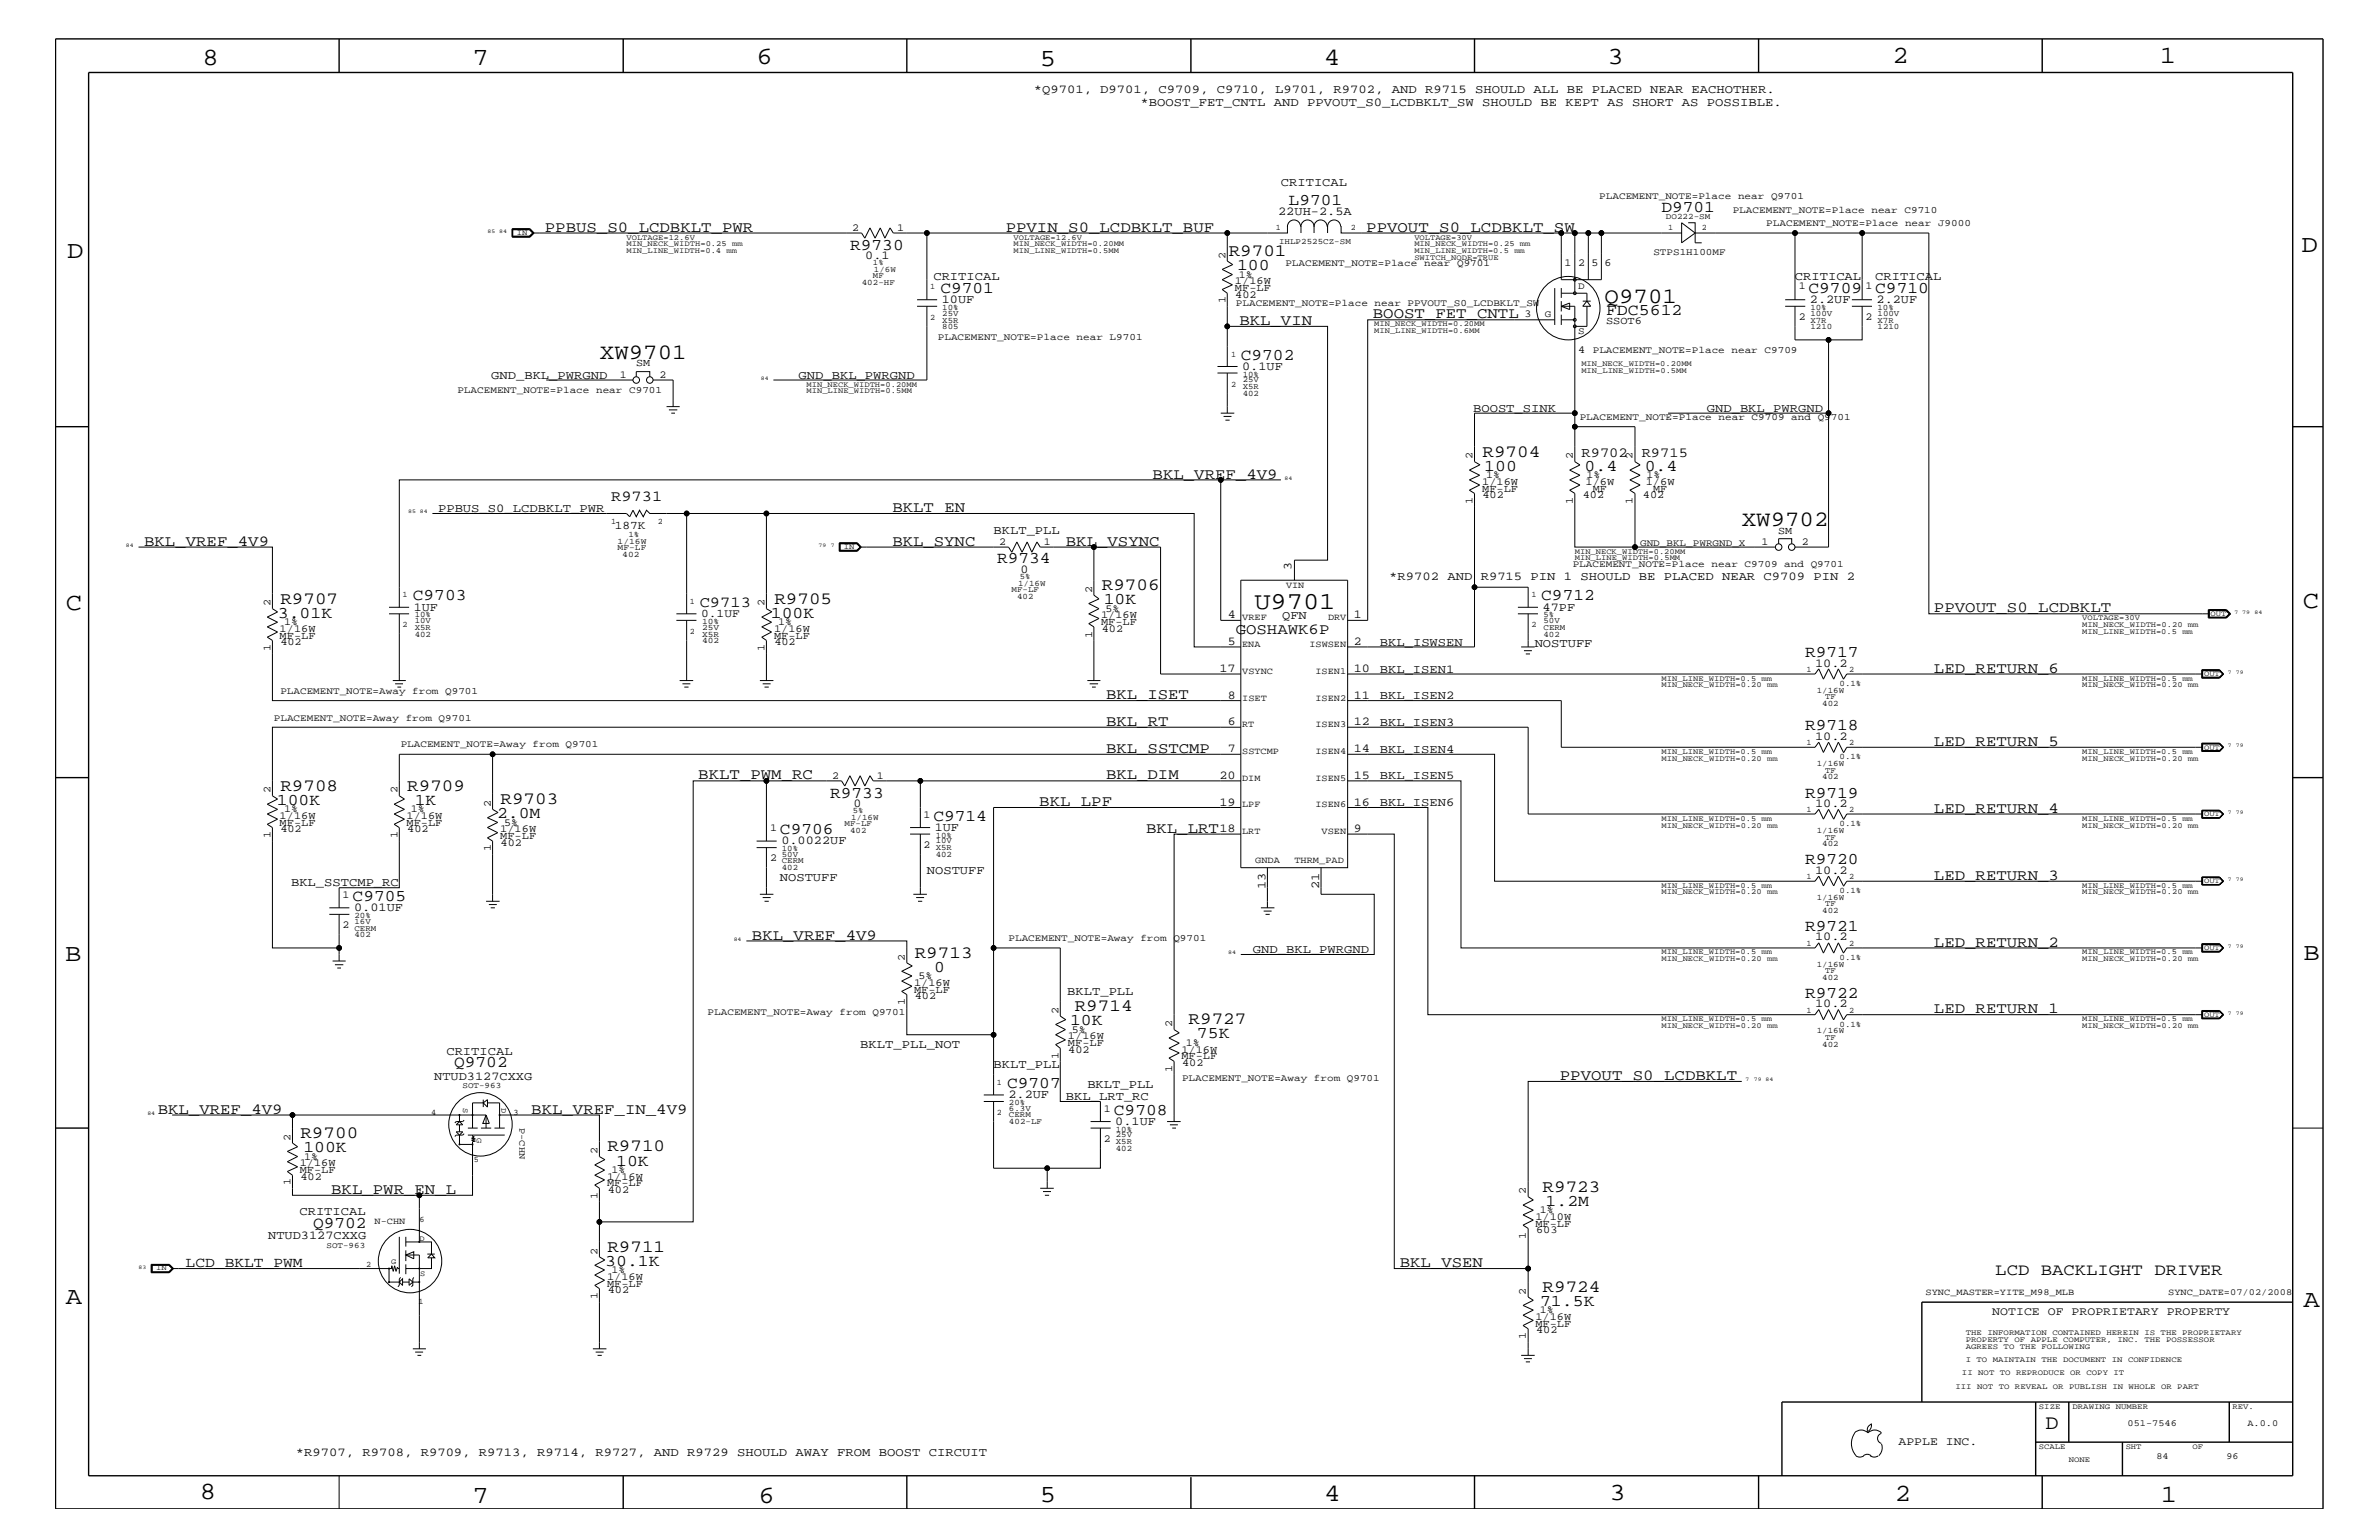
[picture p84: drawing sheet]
<svg xmlns="http://www.w3.org/2000/svg" width="432mm" height="279mm" viewBox="0 0 432 279" stroke-linecap="round" stroke-linejoin="round" font-family="sans-serif">
<defs><g id="words">
<g font-size="4.5">
<text x="36.7" y="11.7">8</text>
<text x="85.8" y="11.7">7</text>
<text x="137.3" y="11.5">6</text>
<text x="240.3" y="11.7">4</text>
<text x="291.8" y="11.5">3</text>
<text x="343.5" y="11.5">2</text>
<text x="392" y="11.5">1</text>
<text x="188.7" y="12.1">5</text>
<text x="12.2" y="46.8">D</text>
<text x="417.7" y="45.7">D</text>
<text x="11.9" y="110.6">C</text>
<text x="418" y="110.3">C</text>
<text x="11.9" y="174.3">B</text>
<text x="418.1" y="174.2">B</text>
<text x="11.9" y="236.7">A</text>
<text x="418.1" y="237.1">A</text>
<text x="36.2" y="271.9">8</text>
<text x="85.8" y="272.7">7</text>
<text x="137.7" y="272.7">6</text>
<text x="188.7" y="272.5">5</text>
<text x="240.4" y="272.3">4</text>
<text x="292.1" y="272.2">3</text>
<text x="343.9" y="272.3">2</text>
<text x="392.2" y="272.6">1</text>
</g>
<text font-size="4.4" x="227.7" y="110.5">U9701</text>
<g font-size="4">
<text x="291.3" y="54.9">Q9701</text>
<text x="108.9" y="65.1">XW9701</text>
<text x="316.1" y="95.4">XW9702</text>
</g>
<text font-size="3.7" x="371.3" y="259.3">D</text>
<g font-size="3.1">
<text x="223" y="46.5">R9701</text>
<text x="269.1" y="82.8">R9704</text>
<text x="200" y="107.1">R9706</text>
<text x="50.9" y="109.5">R9707</text>
<text x="140.5" y="109.5">R9705</text>
<text x="50.9" y="143.5">R9708</text>
<text x="73.9" y="143.5">R9709</text>
<text x="90.8" y="145.9">R9703</text>
<text x="166" y="173.8">R9713</text>
<text x="195.1" y="183.5">R9714</text>
<text x="215.7" y="185.9">R9727</text>
<text x="54.5" y="206.5">R9700</text>
<text x="110.2" y="208.9">R9710</text>
<text x="280" y="216.2">R9723</text>
<text x="110.2" y="227.1">R9711</text>
<text x="280" y="234.4">R9724</text>
</g>
<g font-size="3">
<text x="233.9" y="37.3">L9701</text>
<text x="301.5" y="38.5">D9701</text>
<text x="154.3" y="45.3">R9730</text>
<text x="170.7" y="53.2">C9701</text>
<text x="224.5" y="49.1">100</text>
<text x="328.3" y="53.2">C9709</text>
<text x="340.4" y="53.2">C9710</text>
<text x="291.5" y="57.1">FDC5612</text>
<text x="225.2" y="65.3">C9702</text>
<text x="269.4" y="85.4">100</text>
<text x="287.6" y="85.4">0.4</text>
<text x="298.5" y="85.4">0.4</text>
<text x="181" y="102.2">R9734</text>
<text x="50.4" y="112">3.01K</text>
<text x="74.9" y="108.9">C9703</text>
<text x="139.9" y="112">100K</text>
<text x="200.3" y="109.7">10K</text>
<text x="279.7" y="108.9">C9712</text>
<text x="327.6" y="119.2">R9717</text>
<text x="327.6" y="132.5">R9718</text>
<text x="50.2" y="146">100K</text>
<text x="75.3" y="146">1K</text>
<text x="90.2" y="148.4">2.0M</text>
<text x="150.7" y="144.7">R9733</text>
<text x="169.4" y="149">C9714</text>
<text x="327.6" y="144.7">R9719</text>
<text x="141.6" y="151.3">C9706</text>
<text x="327.6" y="156.8">R9720</text>
<text x="64" y="163.5">C9705</text>
<text x="327.6" y="168.9">R9721</text>
<text x="169.5" y="176.3">0</text>
<text x="327.6" y="181">R9722</text>
<text x="194.2" y="186">10K</text>
<text x="217.3" y="188.4">75K</text>
<text x="82.4" y="193.6">Q9702</text>
<text x="182.8" y="197.4">C9707</text>
<text x="202.2" y="202.3">C9708</text>
<text x="55.1" y="209.1">100K</text>
<text x="111.8" y="211.5">10K</text>
<text x="280.5" y="218.7">1.2M</text>
<text x="56.8" y="222.8">Q9702</text>
<text x="109.9" y="229.6">30.1K</text>
<text x="362.2" y="231.3">LCD BACKLIGHT DRIVER</text>
<text x="279.5" y="236.9">71.5K</text>
</g>
<g font-size="2.8">
<text x="98.9" y="42">PPBUS_S0_LCDBKLT_PWR</text>
<text x="182.5" y="42">PPVIN_S0_LCDBKLT_BUF</text>
<text x="248" y="42">PPVOUT_S0_LCDBKLT_SW</text>
<text x="225" y="59">BKL_VIN</text>
<text x="249.2" y="57.8">BOOST_FET_CNTL</text>
<text x="209.2" y="86.9">BKL_VREF_4V9</text>
<text x="110.9" y="91">R9731</text>
<text x="162" y="92.9">BKLT_EN</text>
<text x="26.2" y="99">BKL_VREF_4V9</text>
<text x="162" y="99">BKL_SYNC</text>
<text x="193.5" y="99">BKL_VSYNC</text>
<text x="127" y="110.2">C9713</text>
<text x="351" y="111.1">PPVOUT_S0_LCDBKLT</text>
<text x="224.3" y="115">GOSHAWK6P</text>
<text x="351" y="122">LED_RETURN_6</text>
<text x="200.7" y="126.9">BKL_ISET</text>
<text x="200.7" y="131.7">BKL_RT</text>
<text x="200.7" y="136.6">BKL_SSTCMP</text>
<text x="351" y="135.3">LED_RETURN_5</text>
<text x="126.7" y="141.4">BKLT_PWM_RC</text>
<text x="200.7" y="141.4">BKL_DIM</text>
<text x="188.6" y="146.2">BKL_LPF</text>
<text x="351" y="147.5">LED_RETURN_4</text>
<text x="208" y="151.1">BKL_LRT</text>
<text x="351" y="159.6">LED_RETURN_3</text>
<text x="136.5" y="170.5">BKL_VREF_4V9</text>
<text x="351" y="171.7">LED_RETURN_2</text>
<text x="351" y="183.8">LED_RETURN_1</text>
<text x="283.1" y="195.9">PPVOUT_S0_LCDBKLT</text>
<text x="28.6" y="202">BKL_VREF_4V9</text>
<text x="96.4" y="202">BKL_VREF_IN_4V9</text>
<text x="60.1" y="216.6">BKL_PWR_EN_L</text>
<text x="254.1" y="229.9">BKL_VSEN</text>
</g>
<text font-size="2.6" x="33.7" y="229.9">LCD_BKLT_PWM</text>
<g font-size="2.5">
<text x="287.1" y="82.8">R9702</text>
<text x="298" y="82.8">R9715</text>
</g>
<g font-size="2.2">
<text x="187.6" y="16.8">*Q9701, D9701, C9709, C9710, L9701, R9702, AND R9715 SHOULD ALL BE PLACED NEAR EACHOTHER.</text>
<text x="207" y="19.2">*BOOST_FET_CNTL AND PPVOUT_S0_LCDBKLT_SW SHOULD BE KEPT AS SHORT AS POSSIBLE.</text>
<text x="232.5" y="33.7">CRITICAL</text>
<text x="232" y="39">22UH-2.5A</text>
<text x="157.1" y="47">0.1</text>
<text x="169.4" y="50.7">CRITICAL</text>
<text x="325.8" y="50.7">CRITICAL</text>
<text x="340.4" y="50.7">CRITICAL</text>
<text x="170.9" y="55">10UF</text>
<text x="328.5" y="55">2.2UF</text>
<text x="340.6" y="55">2.2UF</text>
<text x="89.2" y="68.7">GND_BKL_PWRGND</text>
<text x="144.9" y="68.7">GND_BKL_PWRGND</text>
<text x="225.5" y="67.1">0.1UF</text>
<text x="267.4" y="74.7">BOOST_SINK</text>
<text x="309.8" y="74.7">GND_BKL_PWRGND</text>
<text x="79.5" y="92.9">PPBUS_S0_LCDBKLT_PWR</text>
<text x="180.3" y="96.8">BKLT_PLL</text>
<text x="185.2" y="104">0</text>
<text x="234.4" y="103.5" transform="rotate(-90 234.4 103.5)">3</text>
<text x="252.1" y="105.3">*R9702 AND R9715 PIN 1 SHOULD BE PLACED NEAR C9709 PIN 2</text>
<text x="75.1" y="110.8">1UF</text>
<text x="222.8" y="112.2">4</text>
<text x="232.7" y="112.3">QFN</text>
<text x="245.7" y="112.2">1</text>
<text x="280" y="110.8">47PF</text>
<text x="222.8" y="117">5</text>
<text x="245.7" y="117">2</text>
<text x="250.4" y="117.2">BKL_ISWSEN</text>
<text x="278.6" y="117.4">NOSTUFF</text>
<text x="221.3" y="121.9">17</text>
<text x="245.7" y="121.9">10</text>
<text x="250.4" y="122">BKL_ISEN1</text>
<text x="329.4" y="120.9">10.2</text>
<text x="222.8" y="126.8">8</text>
<text x="222.8" y="131.6">6</text>
<text x="245.7" y="126.8">11</text>
<text x="245.7" y="131.6">12</text>
<text x="250.4" y="126.9">BKL_ISEN2</text>
<text x="250.4" y="131.7">BKL_ISEN3</text>
<text x="222.8" y="136.4">7</text>
<text x="245.7" y="136.4">14</text>
<text x="250.4" y="136.6">BKL_ISEN4</text>
<text x="329.4" y="134.2">10.2</text>
<text x="221.3" y="141.3">20</text>
<text x="245.7" y="141.3">15</text>
<text x="250.4" y="141.4">BKL_ISEN5</text>
<text x="154.9" y="146.4">0</text>
<text x="221.3" y="146.2">19</text>
<text x="245.7" y="146.2">16</text>
<text x="250.4" y="146.2">BKL_ISEN6</text>
<text x="329.4" y="146.4">10.2</text>
<text x="141.8" y="153.2">0.0022UF</text>
<text x="169.7" y="150.7">1UF</text>
<text x="221.3" y="151">18</text>
<text x="245.7" y="151">9</text>
<text x="52.8" y="160.8">BKL_SSTCMP_RC</text>
<text x="141.6" y="159.9">NOSTUFF</text>
<text x="168.2" y="158.6">NOSTUFF</text>
<text x="229.7" y="161.2" transform="rotate(-90 229.7 161.2)">13</text>
<text x="239.4" y="161.2" transform="rotate(-90 239.4 161.2)">21</text>
<text x="329.4" y="158.5">10.2</text>
<text x="64.3" y="165.3">0.01UF</text>
<text x="227.4" y="172.9">GND_BKL_PWRGND</text>
<text x="329.4" y="170.6">10.2</text>
<text x="193.7" y="180.5">BKLT_PLL</text>
<text x="329.4" y="182.7">10.2</text>
<text x="81" y="191.4">CRITICAL</text>
<text x="156.1" y="190.2">BKLT_PLL_NOT</text>
<text x="78.8" y="196">NTUD3127CXXG</text>
<text x="180.3" y="193.7">BKLT_PLL</text>
<text x="197.4" y="197.4">BKLT_PLL</text>
<text x="183" y="199.2">2.2UF</text>
<text x="193.5" y="199.6">BKL_LRT_RC</text>
<text x="202.4" y="204.1">0.1UF</text>
<text x="54.4" y="220.4">CRITICAL</text>
<text x="48.7" y="224.8">NTUD3127CXXG</text>
<text x="53.7" y="264.1">*R9707, R9708, R9709, R9713, R9714, R9727, AND R9729 SHOULD AWAY FROM BOOST CIRCUIT</text>
</g>
<g font-size="2.1">
<text x="111.6" y="96">187K</text>
<text x="127.3" y="112">0.1UF</text>
<text x="361.6" y="238.6">NOTICE OF PROPRIETARY PROPERTY</text>
<text x="344.6" y="262.2">APPLE INC.</text>
</g>
<g font-size="1.9">
<text x="154.7" y="41.9">2</text>
<text x="162.8" y="41.9">1</text>
<text x="222.4" y="47" transform="rotate(-90 222.4 47)">2</text>
<text x="224.2" y="51.6">1/16W</text>
<text x="224.2" y="52.8">MF-LF</text>
<text x="224.9" y="50.4">1%</text>
<text x="284" y="48.3">1 2 5 6</text>
<text x="326.5" y="52.5">1</text>
<text x="338.6" y="52.5">1</text>
<text x="222.4" y="55.1" transform="rotate(-90 222.4 55.1)">1</text>
<text x="224.2" y="54">402</text>
<text x="276.7" y="57.4">3</text>
<text x="291.5" y="58.7">SSOT6</text>
<text x="326.5" y="58">2</text>
<text x="338.6" y="58">2</text>
<text x="286.4" y="64">4</text>
<text x="112.5" y="68.5">1</text>
<text x="115.5" y="66.5">SM</text>
<text x="119.7" y="68.5">2</text>
<text x="267.3" y="83.3" transform="rotate(-90 267.3 83.3)">2</text>
<text x="285.5" y="83.3" transform="rotate(-90 285.5 83.3)">2</text>
<text x="296.3" y="83.3" transform="rotate(-90 296.3 83.3)">2</text>
<text x="269" y="89.2">MF-LF</text>
<text x="269" y="88">1/16W</text>
<text x="269.7" y="86.7">1%</text>
<text x="287.8" y="88">1/6W</text>
<text x="288" y="86.7">1%</text>
<text x="289.1" y="89.2">MF</text>
<text x="298.7" y="88">1/6W</text>
<text x="298.9" y="86.7">1%</text>
<text x="300.1" y="89.2">MF</text>
<text x="267.3" y="91.4" transform="rotate(-90 267.3 91.4)">1</text>
<text x="269.1" y="90.4">402</text>
<text x="285.5" y="91.4" transform="rotate(-90 285.5 91.4)">1</text>
<text x="287.3" y="90.4">402</text>
<text x="296.3" y="91.4" transform="rotate(-90 296.3 91.4)">1</text>
<text x="298.2" y="90.4">402</text>
<text x="181.4" y="98.8">2</text>
<text x="189.5" y="98.8">1</text>
<text x="319.7" y="98.8">1</text>
<text x="322.7" y="96.8">SM</text>
<text x="327" y="98.8">2</text>
<text x="198.2" y="107.6" transform="rotate(-90 198.2 107.6)">2</text>
<text x="49.1" y="110" transform="rotate(-90 49.1 110)">2</text>
<text x="51.6" y="113.4">1%</text>
<text x="138.8" y="110" transform="rotate(-90 138.8 110)">2</text>
<text x="141.2" y="113.4">1%</text>
<text x="199.9" y="112.2">1/16W</text>
<text x="199.9" y="113.4">MF-LF</text>
<text x="200.7" y="111">5%</text>
<text x="49.1" y="118.1" transform="rotate(-90 49.1 118.1)">1</text>
<text x="50.8" y="115.9">MF-LF</text>
<text x="50.8" y="114.7">1/16W</text>
<text x="50.9" y="117">402</text>
<text x="138.8" y="118.1" transform="rotate(-90 138.8 118.1)">1</text>
<text x="140.5" y="115.9">MF-LF</text>
<text x="140.5" y="114.7">1/16W</text>
<text x="140.5" y="117">402</text>
<text x="198.2" y="115.7" transform="rotate(-90 198.2 115.7)">1</text>
<text x="200" y="114.7">402</text>
<text x="49.1" y="144" transform="rotate(-90 49.1 144)">2</text>
<text x="72.1" y="144" transform="rotate(-90 72.1 144)">2</text>
<text x="151" y="141.3">2</text>
<text x="159.2" y="141.3">1</text>
<text x="50.8" y="149.8">MF-LF</text>
<text x="50.8" y="148.5">1/16W</text>
<text x="51.6" y="147.3">1%</text>
<text x="73.8" y="149.8">MF-LF</text>
<text x="73.8" y="148.5">1/16W</text>
<text x="74.6" y="147.3">1%</text>
<text x="89.1" y="146.4" transform="rotate(-90 89.1 146.4)">2</text>
<text x="91.5" y="149.8">5%</text>
<text x="167.6" y="148.4">1</text>
<text x="49.1" y="152" transform="rotate(-90 49.1 152)">1</text>
<text x="50.9" y="151">402</text>
<text x="72.1" y="152" transform="rotate(-90 72.1 152)">1</text>
<text x="73.9" y="151">402</text>
<text x="89.1" y="154.5" transform="rotate(-90 89.1 154.5)">1</text>
<text x="90.8" y="151">1/16W</text>
<text x="90.8" y="152.2">MF-LF</text>
<text x="90.8" y="153.4">402</text>
<text x="139.8" y="150.7">1</text>
<text x="167.6" y="153.8">2</text>
<text x="139.8" y="156.2">2</text>
<text x="62.1" y="162.8">1</text>
<text x="62.1" y="168.3">2</text>
<text x="164.3" y="174.3" transform="rotate(-90 164.3 174.3)">2</text>
<text x="165.9" y="178.8">1/16W</text>
<text x="166.7" y="177.7">5%</text>
<text x="164.3" y="182.3" transform="rotate(-90 164.3 182.3)">1</text>
<text x="165.9" y="180.1">MF-LF</text>
<text x="166" y="181.3">402</text>
<text x="192.1" y="184" transform="rotate(-90 192.1 184)">2</text>
<text x="193.8" y="188.6">1/16W</text>
<text x="193.8" y="189.8">MF-LF</text>
<text x="193.9" y="191">402</text>
<text x="194.6" y="187.4">5%</text>
<text x="212.8" y="186.4" transform="rotate(-90 212.8 186.4)">2</text>
<text x="214.4" y="191">1/16W</text>
<text x="215.2" y="189.8">1%</text>
<text x="192.1" y="192.1" transform="rotate(-90 192.1 192.1)">1</text>
<text x="212.8" y="194.4" transform="rotate(-90 212.8 194.4)">1</text>
<text x="214.4" y="192.2">MF-LF</text>
<text x="214.5" y="193.4">402</text>
<text x="200.3" y="201.7">1</text>
<text x="52.7" y="207" transform="rotate(-90 52.7 207)">2</text>
<text x="108.5" y="209.4" transform="rotate(-90 108.5 209.4)">2</text>
<text x="200.3" y="207.1">2</text>
<text x="52.7" y="215.1" transform="rotate(-90 52.7 215.1)">1</text>
<text x="54.4" y="212.8">MF-LF</text>
<text x="54.4" y="211.6">1/16W</text>
<text x="54.5" y="214.1">402</text>
<text x="55.2" y="210.4">1%</text>
<text x="110.2" y="214.1">1/16W</text>
<text x="110.2" y="215.3">MF-LF</text>
<text x="111" y="212.8">1%</text>
<text x="108.5" y="217.5" transform="rotate(-90 108.5 217.5)">1</text>
<text x="110.3" y="216.4">402</text>
<text x="276.9" y="216.7" transform="rotate(-90 276.9 216.7)">2</text>
<text x="278.7" y="221.3">1/10W</text>
<text x="279.5" y="220.1">1%</text>
<text x="108.5" y="227.6" transform="rotate(-90 108.5 227.6)">2</text>
<text x="276.9" y="224.7" transform="rotate(-90 276.9 224.7)">1</text>
<text x="278.7" y="222.5">MF-LF</text>
<text x="278.8" y="223.7">603</text>
<text x="110.2" y="232.2">1/16W</text>
<text x="110.2" y="233.5">MF-LF</text>
<text x="111" y="231">1%</text>
<text x="108.5" y="235.7" transform="rotate(-90 108.5 235.7)">1</text>
<text x="110.3" y="234.6">402</text>
<text x="276.9" y="234.9" transform="rotate(-90 276.9 234.9)">2</text>
<text x="278.7" y="239.5">1/16W</text>
<text x="279.5" y="238.3">1%</text>
<text x="276.9" y="242.9" transform="rotate(-90 276.9 242.9)">1</text>
<text x="278.7" y="240.7">MF-LF</text>
<text x="278.8" y="241.9">402</text>
</g>
<g font-size="1.8">
<text x="290.3" y="36.2">PLACEMENT_NOTE=Place near Q9701</text>
<text x="314.5" y="38.6">PLACEMENT_NOTE=Place near C9710</text>
<text x="320.6" y="41">PLACEMENT_NOTE=Place near J9000</text>
<text x="300.1" y="46.3">STPS1H100MF</text>
<text x="233.3" y="48.3">PLACEMENT_NOTE=Place near Q9701</text>
<text x="286.4" y="52.5">D</text>
<text x="224.3" y="55.6">PLACEMENT_NOTE=Place near PPVOUT_S0_LCDBKLT_SW</text>
<text x="280.4" y="57.4">G</text>
<text x="170.2" y="61.7">PLACEMENT_NOTE=Place near L9701</text>
<text x="286.4" y="60.6">S</text>
<text x="289.1" y="64">PLACEMENT_NOTE=Place near C9709</text>
<text x="83" y="71.3">PLACEMENT_NOTE=Place near C9701</text>
<text x="286.7" y="76.2">PLACEMENT_NOTE=Place near C9709 and Q9701</text>
<text x="297.7" y="99">GND_BKL_PWRGND_X</text>
<text x="285.5" y="102.9">PLACEMENT_NOTE=Place near C9709 and Q9701</text>
<text x="50.9" y="125.9">PLACEMENT_NOTE=Away from Q9701</text>
<text x="49.7" y="130.8">PLACEMENT_NOTE=Away from Q9701</text>
<text x="72.7" y="135.6">PLACEMENT_NOTE=Away from Q9701</text>
<text x="183" y="170.7">PLACEMENT_NOTE=Away from Q9701</text>
<text x="128.4" y="184.1">PLACEMENT_NOTE=Away from Q9701</text>
<text x="214.5" y="196.2">PLACEMENT_NOTE=Away from Q9701</text>
</g>
<g font-size="1.7">
<text x="233.4" y="106.7">VIN</text>
<text x="225.5" y="112.6">VREF</text>
<text x="241" y="112.6">DRV</text>
<text x="225.5" y="117.4">ENA</text>
<text x="237.7" y="117.4">ISWSEN</text>
<text x="225.5" y="122.3">VSYNC</text>
<text x="238.8" y="122.3">ISEN1</text>
<text x="225.5" y="131.9">RT</text>
<text x="225.5" y="127.1">ISET</text>
<text x="238.8" y="127.1">ISEN2</text>
<text x="238.8" y="131.9">ISEN3</text>
<text x="225.5" y="136.8">SSTCMP</text>
<text x="238.8" y="136.8">ISEN4</text>
<text x="225.5" y="141.7">DIM</text>
<text x="238.8" y="141.7">ISEN5</text>
<text x="225.5" y="146.5">LPF</text>
<text x="238.8" y="146.5">ISEN6</text>
<text x="225.5" y="151.3">LRT</text>
<text x="239.9" y="151.3">VSEN</text>
<text x="227.8" y="156.7">GNDA</text>
<text x="234.9" y="156.7">THRM_PAD</text>
<text x="94.3" y="204.7" transform="rotate(90 94.3 204.7)">P-CHN</text>
<text x="68" y="222">N-CHN</text>
<text x="349.5" y="235">SYNC_MASTER=YITE_M98_MLB</text>
<text x="393.5" y="235">SYNC_DATE=07/02/2008</text>
<text x="386.2" y="258.7">051-7546</text>
<text x="407.9" y="258.7">A.0.0</text>
<text x="391.4" y="264.7">84</text>
<text x="404.1" y="264.7">96</text>
</g>
<g font-size="1.5">
<text x="231.6" y="41.7">1</text>
<text x="245.2" y="41.7">2</text>
<text x="302.4" y="39.8">DO222-SM</text>
<text x="302.8" y="41.7">1</text>
<text x="308.9" y="41.7">2</text>
<text x="232.2" y="44.2">IHLP2525CZ-SM</text>
<text x="156.4" y="51.7">402-HF</text>
<text x="158.5" y="48">1%</text>
<text x="158.5" y="50.5">MF</text>
<text x="158.6" y="49.3">1/6W</text>
<text x="168.8" y="52.5">1</text>
<text x="168.8" y="58">2</text>
<text x="171" y="58.5">X5R</text>
<text x="171" y="56.2">10%</text>
<text x="171" y="57.3">25V</text>
<text x="171" y="59.7">805</text>
<text x="328.6" y="57.3">100V</text>
<text x="328.6" y="59.7">1210</text>
<text x="328.6" y="58.5">X7R</text>
<text x="328.6" y="56.2">10%</text>
<text x="340.8" y="56.2">10%</text>
<text x="340.8" y="59.7">1210</text>
<text x="340.8" y="58.5">X7R</text>
<text x="340.8" y="57.3">100V</text>
<text x="223.4" y="64.7">1</text>
<text x="223.4" y="70.1">2</text>
<text x="225.6" y="71.8">402</text>
<text x="225.6" y="68.4">10%</text>
<text x="225.6" y="70.6">X5R</text>
<text x="225.6" y="69.4">25V</text>
<text x="110.9" y="95">1</text>
<text x="119.4" y="95">2</text>
<text x="112.1" y="99.9">MF-LF</text>
<text x="112.1" y="98.7">1/16W</text>
<text x="112.9" y="101">402</text>
<text x="114" y="97.4">1%</text>
<text x="183.6" y="107.5">MF-LF</text>
<text x="184.8" y="106.3">1/16W</text>
<text x="185.1" y="105">5%</text>
<text x="73.1" y="108.3">1</text>
<text x="73.1" y="113.7">2</text>
<text x="75.3" y="112">10%</text>
<text x="75.3" y="113.1">10V</text>
<text x="125.2" y="109.5">1</text>
<text x="127.4" y="113.1">10%</text>
<text x="184.6" y="108.7">402</text>
<text x="278" y="108.3">1</text>
<text x="278" y="113.7">2</text>
<text x="280.2" y="112">5%</text>
<text x="280.2" y="113.1">50V</text>
<text x="75.3" y="115.5">402</text>
<text x="75.3" y="114.2">X5R</text>
<text x="125.2" y="115">2</text>
<text x="127.4" y="116.7">402</text>
<text x="127.4" y="115.5">X5R</text>
<text x="127.4" y="114.2">25V</text>
<text x="280.2" y="115.5">402</text>
<text x="280.2" y="114.2">CERM</text>
<text x="327.9" y="121.9">1</text>
<text x="329.7" y="125.7">1/16W</text>
<text x="333.9" y="124.4">0.1%</text>
<text x="335.6" y="121.9">2</text>
<text x="330.8" y="128">402</text>
<text x="331.3" y="126.9">TF</text>
<text x="327.9" y="135.2">1</text>
<text x="333.9" y="137.8">0.1%</text>
<text x="335.6" y="135.2">2</text>
<text x="329.7" y="139">1/16W</text>
<text x="330.8" y="141.4">402</text>
<text x="331.3" y="140.2">TF</text>
<text x="153.3" y="149.9">MF-LF</text>
<text x="154.5" y="148.7">1/16W</text>
<text x="154.8" y="147.5">5%</text>
<text x="327.9" y="147.3">1</text>
<text x="333.9" y="149.9">0.1%</text>
<text x="335.6" y="147.3">2</text>
<text x="141.9" y="155.5">50V</text>
<text x="141.9" y="154.4">10%</text>
<text x="154.3" y="151.1">402</text>
<text x="169.8" y="155.5">402</text>
<text x="169.8" y="152">10%</text>
<text x="169.8" y="154.3">X5R</text>
<text x="169.8" y="153">10V</text>
<text x="329.7" y="151.1">1/16W</text>
<text x="330.8" y="153.5">402</text>
<text x="331.3" y="152.3">TF</text>
<text x="141.9" y="156.7">CERM</text>
<text x="141.9" y="157.9">402</text>
<text x="327.9" y="159.5">1</text>
<text x="333.9" y="162">0.1%</text>
<text x="335.6" y="159.5">2</text>
<text x="64.3" y="166.5">20%</text>
<text x="64.3" y="167.6">16V</text>
<text x="329.7" y="163.3">1/16W</text>
<text x="330.8" y="165.6">402</text>
<text x="331.3" y="164.5">TF</text>
<text x="64.3" y="170">402</text>
<text x="64.3" y="168.9">CERM</text>
<text x="327.9" y="171.6">1</text>
<text x="335.6" y="171.6">2</text>
<text x="329.7" y="175.4">1/16W</text>
<text x="330.8" y="177.7">402</text>
<text x="331.3" y="176.6">TF</text>
<text x="333.9" y="174.2">0.1%</text>
<text x="327.9" y="183.8">1</text>
<text x="335.6" y="183.8">2</text>
<text x="329.7" y="187.5">1/16W</text>
<text x="330.8" y="189.9">402</text>
<text x="331.3" y="188.7">TF</text>
<text x="333.9" y="186.3">0.1%</text>
<text x="83.9" y="197.4">SOT-963</text>
<text x="180.9" y="196.8">1</text>
<text x="78.2" y="202.3">4</text>
<text x="93.2" y="202.3">3</text>
<text x="180.9" y="202.3">2</text>
<text x="183.1" y="204">402-LF</text>
<text x="183.1" y="202.7">CERM</text>
<text x="183.1" y="201.5">6.3V</text>
<text x="183.1" y="200.4">20%</text>
<text x="202.5" y="208.8">402</text>
<text x="202.5" y="205.3">10%</text>
<text x="202.5" y="207.6">X5R</text>
<text x="202.5" y="206.4">25V</text>
<text x="86" y="210.8">5</text>
<text x="76.1" y="221.7">6</text>
<text x="59.3" y="226.4">SOT-963</text>
<text x="66.5" y="229.9">2</text>
<text x="75.9" y="236.7">1</text>
</g>
<g font-size="1.4">
<text x="93.8" y="42.6">IN</text>
<text x="113.7" y="44.6">MIN_NECK_WIDTH=0.25 mm</text>
<text x="113.7" y="45.9">MIN_LINE_WIDTH=0.4 mm</text>
<text x="113.7" y="43.5">VOLTAGE=12.6V</text>
<text x="184" y="44.6">MIN_NECK_WIDTH=0.20MM</text>
<text x="184" y="43.5">VOLTAGE=12.6V</text>
<text x="184" y="45.9">MIN_LINE_WIDTH=0.5MM</text>
<text x="256.7" y="44.6">MIN_NECK_WIDTH=0.25 mm</text>
<text x="256.7" y="47.1">SWITCH_NODE=TRUE</text>
<text x="256.7" y="45.9">MIN_LINE_WIDTH=0.5 mm</text>
<text x="256.7" y="43.5">VOLTAGE=30V</text>
<text x="249.4" y="59.2">MIN_NECK_WIDTH=0.20MM</text>
<text x="249.4" y="60.4">MIN_LINE_WIDTH=0.6MM</text>
<text x="146.4" y="71.3">MIN_LINE_WIDTH=0.5MM</text>
<text x="146.4" y="70.1">MIN_NECK_WIDTH=0.20MM</text>
<text x="287" y="67.7">MIN_LINE_WIDTH=0.5MM</text>
<text x="287" y="66.5">MIN_NECK_WIDTH=0.20MM</text>
<text x="153.2" y="99.6">IN</text>
<text x="285.8" y="101.6">MIN_LINE_WIDTH=0.5MM</text>
<text x="285.8" y="100.4">MIN_NECK_WIDTH=0.20MM</text>
<text x="378" y="113.7">MIN_NECK_WIDTH=0.20 mm</text>
<text x="378" y="112.6">VOLTAGE=30V</text>
<text x="401.2" y="111.7">OUT</text>
<text x="378" y="115">MIN_LINE_WIDTH=0.5 mm</text>
<text x="301.6" y="124.7">MIN_NECK_WIDTH=0.20 mm</text>
<text x="301.6" y="123.5">MIN_LINE_WIDTH=0.5 mm</text>
<text x="378" y="124.7">MIN_NECK_WIDTH=0.20 mm</text>
<text x="378" y="123.5">MIN_LINE_WIDTH=0.5 mm</text>
<text x="400" y="122.6">OUT</text>
<text x="301.6" y="136.8">MIN_LINE_WIDTH=0.5 mm</text>
<text x="378" y="136.8">MIN_LINE_WIDTH=0.5 mm</text>
<text x="400" y="136">OUT</text>
<text x="301.6" y="138">MIN_NECK_WIDTH=0.20 mm</text>
<text x="378" y="138">MIN_NECK_WIDTH=0.20 mm</text>
<text x="301.6" y="149">MIN_LINE_WIDTH=0.5 mm</text>
<text x="378" y="149">MIN_LINE_WIDTH=0.5 mm</text>
<text x="400" y="148.1">OUT</text>
<text x="301.6" y="150.1">MIN_NECK_WIDTH=0.20 mm</text>
<text x="378" y="150.1">MIN_NECK_WIDTH=0.20 mm</text>
<text x="301.6" y="161.1">MIN_LINE_WIDTH=0.5 mm</text>
<text x="378" y="161.1">MIN_LINE_WIDTH=0.5 mm</text>
<text x="400" y="160.2">OUT</text>
<text x="301.6" y="162.2">MIN_NECK_WIDTH=0.20 mm</text>
<text x="378" y="162.2">MIN_NECK_WIDTH=0.20 mm</text>
<text x="301.6" y="173.2">MIN_LINE_WIDTH=0.5 mm</text>
<text x="378" y="173.2">MIN_LINE_WIDTH=0.5 mm</text>
<text x="400" y="172.3">OUT</text>
<text x="301.6" y="174.4">MIN_NECK_WIDTH=0.20 mm</text>
<text x="378" y="174.4">MIN_NECK_WIDTH=0.20 mm</text>
<text x="301.6" y="185.3">MIN_LINE_WIDTH=0.5 mm</text>
<text x="378" y="185.3">MIN_LINE_WIDTH=0.5 mm</text>
<text x="400" y="184.4">OUT</text>
<text x="301.6" y="186.5">MIN_NECK_WIDTH=0.20 mm</text>
<text x="378" y="186.5">MIN_NECK_WIDTH=0.20 mm</text>
<text x="84.1" y="201.1" transform="rotate(90 84.1 201.1)">S</text>
<text x="91" y="201.1" transform="rotate(90 91 201.1)">D</text>
<text x="86.5" y="206.4" transform="rotate(90 86.5 206.4)">G</text>
<text x="76.2" y="225.1">D</text>
<text x="28.4" y="230.5">IN</text>
<text x="71" y="229.4">G</text>
<text x="76.2" y="231.5">S</text>
<text x="356.8" y="242.3">THE INFORMATION CONTAINED HEREIN IS THE PROPRIETARY</text>
<text x="356.8" y="243.5">PROPERTY OF APPLE COMPUTER, INC. THE POSSESSOR</text>
<text x="356.8" y="244.7">AGREES TO THE FOLLOWING</text>
<text x="354.9" y="252">III NOT TO REVEAL OR PUBLISH IN WHOLE OR PART</text>
<text x="356.1" y="249.5">II NOT TO REPRODUCE OR COPY IT</text>
<text x="356.8" y="247.1">I TO MAINTAIN THE DOCUMENT IN CONFIDENCE</text>
<text x="370.1" y="255.6">SIZE</text>
<text x="376.2" y="255.6">DRAWING NUMBER</text>
<text x="405.2" y="255.6">REV.</text>
<text x="370.1" y="262.9">SCALE</text>
<text x="385.8" y="262.9">SHT</text>
<text x="397.9" y="262.9">OF</text>
<text x="375.5" y="265.3">NONE</text>
</g>
<g font-size="1">
<text x="88.5" y="42.3">85 84</text>
<text x="138.1" y="68.9">84</text>
<text x="233.2" y="87.1">84</text>
<text x="74.1" y="93.2">85 84</text>
<text x="22.9" y="99.3">84</text>
<text x="148.6" y="99.3">79</text>
<text x="150.8" y="99.3">7</text>
<text x="405.6" y="111.4">7</text>
<text x="407" y="111.4">79</text>
<text x="409.2" y="111.4">84</text>
<text x="404.4" y="122.3">7</text>
<text x="405.8" y="122.3">79</text>
<text x="404.4" y="135.6">7</text>
<text x="405.8" y="135.6">79</text>
<text x="404.4" y="147.7">7</text>
<text x="405.8" y="147.7">79</text>
<text x="404.4" y="159.9">7</text>
<text x="405.8" y="159.9">79</text>
<text x="133.2" y="170.7">84</text>
<text x="222.9" y="173.2">84</text>
<text x="404.4" y="172">7</text>
<text x="405.8" y="172">79</text>
<text x="404.4" y="184.1">7</text>
<text x="405.8" y="184.1">79</text>
<text x="316.8" y="196.2">7</text>
<text x="318.3" y="196.2">79 84</text>
<text x="26.8" y="202.3">84</text>
<text x="25.1" y="230.2">83</text>
</g>
</g></defs>
<g fill="none" stroke="#000" stroke-width=".18">
<path d="M93 41.5h3.2l.7 .8-.7 .7h-3.2zM93 41.6h3.1l.7 .7-.7 .6h-3.1zM93 41.7h3.1l.6 .6M96.2 41.5l.7 .8-.7 .7h-3.2M96.7 42.3l-.6 .6M166.5 55.6h3.6M166.5 54.4h3.6M168.2 55.6v13.3h-27.8M168.2 42.3v12.1M222.8 42.3v5.1l1 .6M222.8 59.2v7.3M223.7 48l-1.9 .9 1.9 .9-1.9 .9 1.9 1-1.9 .8 1 .7v6h18.2v42.4h-6v3.7"/>
<path d="M233.7 41v1.3h-71.6l-.6-1-.9 1.9-.8-1.9-1 1.9-.9-1.9-.9 1.9-.6-.9h-59.7M233.7 41.1a1.19 1.19 0 0 1 1.2-1.2 1.19 1.19 0 0 1 1.2 1.2M236.1 41.1a1.19 1.19 0 0 1 1.2-1.2 1.19 1.19 0 0 1 1.2 1.2 1.19 1.19 0 0 1 1.2-1.2 1.19 1.19 0 0 1 1.2 1.2M236.1 41v1.3M238.5 41v1.3M241 41.1a1.19 1.19 0 0 1 1.1-1.2 1.19 1.19 0 0 1 1.2 1.2M241 41v1.3M243.4 41v1.3h61.8M282.2 58h-34v54.6h-3.6M282.2 52.3v6.7M283.4 53.2h4.6v1.4l.7 1h-1.4l.7-1M283.4 55.6h2.4v28.2l1 .6-1.9 .9 1.9 .9-1.9 .9 1.9 .9-1.9 .9 .9 .6v9.8h36.4"/>
<path d="M283.4 58h2.4M283.4 42.3v8.4h7.3v-8.4M283.4 52.3v1.7M283.4 54.6v1.9M283.4 57.1v1.9M283.4 55.6l1.5-.6v1.2zM285.8 42.3v10.9M287.3 54.6h1.4M288 55.6v3.6h-2.2M288.3 42.3v8.4M306.4 40.4h1.3v3.7h1.2M307.7 42.3l-2.5-1.9v3.7l2.5-1.8h42.4v69.1h50.9"/>
<path d="M324 55.6h3.7M324 54.4h3.7M325.8 55.6v6.1h12.2v-6.1M325.8 42.3v12.1M336.1 55.6h3.7M336.1 54.4h3.7M338 42.3v12.1M99.1 68.9h15.8M115.5 68.4v-1h2.4v1M118.5 68.9h3.7v4.9M121 73.8h2.4M121.4 74.4h1.5"/>
<path d="M121.8 75h.7M221 67.7h3.6M221 66.5h3.6M221.6 75h2.4M222.1 75.6h1.4M222.4 76.2h.8M222.8 67.7v7.3M285.8 77.4h11v6.4l.9 .6-1.9 .9 1.9 .9-1.9 .9 1.9 .9-1.9 .9 1 .6v9.8M285.8 75h-18.2v8.8l1 .6M302.8 75h29.1v24.3h-6.1M331.9 61.7v13.3M25.1 99.3h24.3v11.1l1 .6-1.9 1 1.9 .9-1.9 .8 1.9 1-1.9 .9 .9 .6v10.9h175.8"/>
<path d="M78.5 93.2h35.2l.6 .6 .6-1.2 .6 1.2 .6-1.2 .7 1.2 .5-1.2 .6 .6h6.7v18.2M124.6 93.2h14.5M152.3 98.5h3.3l.7 .8-.7 .7h-3.3zM152.4 99.9h3.1M152.4 98.6h3.1l.7 .7-.7 .6M152.4 98.5v1.4h3.1l.8-.6M155.5 98.5l.8 .8M156.1 99.3h26.9l.6 .9 1-1.9 .9 1.9 .9-1.9 .9 1.9 .9-1.9 .6 1h9.7v8.7l1 .7-1.9 .8 1.9 .9-1.9 1 1.9 .8-1.9 .9 .9 .6v9.8M156.1 99.3l-.6 .6M156.1 99.3l-.6-.6h-3v1.2M198.5 99.3h12.2v23h14.5M221.6 87.1h-149.1v23.1"/>
<path d="M232.5 87.1h-10.9v25.5h3.6M268.6 84.4l-1.9 .9 1.9 .9-1.9 .9 1.9 .9-1.9 .9 .9 .6v17h9.8v3.7M322.8 98.7v-1h2.4v1M70.6 111.4h3.7M70.6 110.2h3.7M72.5 111.4v12.1M122.8 111.4h3.6M122.8 112.6h3.6M124.6 112.6v10.9M140 111l-1.7 1 1.7 .9-1.7 .8 1.7 1-1.7 .9 .8 .6v7.3M140.1 111l-1-.6v-17.2h77.6v24.2h8.5M225.2 105.3h19.4v52.1h-19.4z"/>
<path d="M267.6 106.5v10.9h-23M275.5 111.4h3.6M275.5 110.2h3.6M276.1 117.4h2.5M276.6 118.1h1.4M276.9 118.6h.8M277.4 111.4v6M400.8 110.6h3.3l.8 .8-.8 .7h-3.3zM401 110.8h3l.6 .6-.6 .6h-3M401 110.7v1.3M404 110.7h-3.1v1.3h3.1M404 110.7l.8 .7-.8 .6"/>
<path d="M404 110.7l.7 .7-.7 .6M71.3 123.5h2.4M71.7 124.1h1.5M72.1 124.7h.7M89.4 136.8h-16.9v7.6l.9 .6-1.9 .9 1.9 .9-1.9 .9 1.9 .9-1.9 .9 1 .6v11h-10.9v3.6M123.4 123.5h2.4M123.9 124.1h1.4M124.2 124.7h.8M137.9 123.5h2.5M138.4 124.1h1.5M138.8 124.7h.7M197.4 123.5h2.3"/>
<path d="M197.8 124.1h1.5M198.2 124.7h.7M225.2 136.8h-135.8v10l1 .6M225.2 131.9h-175.8v12.5l1 .6-1.9 .9 1.9 .9-1.9 .9 1.9 .9-1.9 .9 .9 .6v21.9h12.2v-6.1M244.6 136.8h26.7v23.1h58.1l.7-1 .9 1.8 .9-1.8 .9 1.8 .9-1.8 .9 1.8M244.6 122.3h84.8l.7-.9 .9 1.8 .9-1.8 .9 1.8 .9-1.8 .9 1.8 .6-.9h64.6M244.6 127.1h38.8v8.5h46l.7-1 .9 1.9 .9-1.9 .9 1.9 .9-1.9 .9 1.9M244.6 131.9h32.8v15.8h52l.7-.9 .9 1.8 .9-1.8 .9 1.8 .9-1.8 .9 1.8M399.6 121.5h3.2l.8 .8-.8 .7h-3.2zM399.6 134.8h3.2l.8 .8-.8 .7h-3.2zM399.7 122.9h3.1M399.7 121.5v1.5h3.1l.7-.7"/>
<path d="M399.7 121.6h3.1l.7 .7M399.8 122.9v-1.2h3l.6 .6-.6 .6M399.8 135h3l.6 .6-.6 .6h-3zM399.8 135.6h-64.6l-.6 1M402.8 121.5l.7 .8M403.5 135.6l-.7-.7h-3.1v1.4M403.5 122.3l-.7 .6M403.5 135.6l-.7 .7h-3.1M403.5 135.6l-.7 .7M90.3 147.4l-1.8 1 1.8 .8-1.8 .9 1.8 1-1.8 .9 .9 .6v10.9M137.3 153.8h3.7M137.3 152.6h3.7"/>
<path d="M139.1 141.7h-13.3v80h-17v-6.1l-.8-.6 1.7-.9-1.7-.9 1.7-.9-1.7-.9 1.7-1M139.1 153.8v8.4M165.2 151.3h3.6M165.2 150.1h3.6M167 141.7v8.4M167 151.3v10.9M225.2 151.3h-12.1v35.5l.9 .6-1.8 .9 1.8 1-1.8 .9 1.8 .8-1.8 1 .9 .6v10.9M225.2 141.7h-66.7l-.6-1-.9 1.9-.9-1.9-.9 1.9-.9-1.9-1 1.9-.6-.9h-13.6v10.9M225.2 146.5h-44.9v25.5M230 157.4v7.3M239.8 157.4v4.8h9.6v11h-24.2M244.6 151.3h8.5v78.9h24.3v-7.3l-1-.6 1.9-1-1.9-.9 1.9-.8-1.9-1 1.9-.9-.9-.6v-20.9h38.7"/>
<path d="M244.6 146.5h14.6v37.6h70.2l.7-.9 .9 1.8 .9-1.8 .9 1.8 .9-1.8 .9 1.8 .6-.9h64.6M244.6 141.7h20.6v30.3h64.2l.7-.9 .9 1.8 .9-1.8 .9 1.8 .9-1.8 .9 1.8 .6-.9h64.6M399.7 147v1.4M399.7 159.1v1.5M399.7 148.4h3.1M399.7 147.1h3.1M399.7 159.2h3.1M399.8 147.1v1.3M399.8 159.2v1.3M399.8 147.7h-64.6l-.6 1M399.8 159.9h-64.6l-.6 .9M402.8 147h-3.2v1.4h3.2"/>
<path d="M402.8 159.1h-3.2v1.5h3.2M402.8 147l.8 .7-.8 .7M402.8 147l.7 .7M402.8 147.1l.7 .6M402.8 147.1l.6 .6-.6 .7M402.8 159.1l.8 .8-.8 .7M402.8 159.1l.7 .8M402.8 159.2l.7 .7M402.8 159.2l.6 .7-.6 .6M403.5 147.7l-.7 .7M403.5 159.9l-.7 .7M403.5 159.9l-.7 .6"/>
<path d="M59.8 165.9h3.6M59.8 164.7h3.6M60.4 174.4h2.3M60.8 175h1.5M61.2 175.6h.7M61.6 172v2.4M88.2 163.5h2.5M88.7 164.1h1.5M89.1 164.7h.7M135.5 170.7h29.1v4l1 .6M137.9 162.2h2.5M138.4 162.8h1.5"/>
<path d="M138.8 163.5h.7M165.8 162.2h2.4M166.3 162.8h1.4M166.6 163.5h.8M180.3 172v15.7h-15.7v-7.2l-.9-.6 1.8-1-1.8-.9 1.8-.9-1.8-.9 1.8-.9M180.3 172h12.1v12.3l1.1 .7M228.9 164.7h2.4M229.4 165.3h1.4M229.7 165.9h.8M399.6 171.2h3.2l.8 .8-.8 .7h-3.2zM399.7 171.2v1.5h3.1l.7-.7M399.7 160.5h3.1"/>
<path d="M399.7 171.3h3.1l.7 .7M399.8 171.4h3l.6 .6-.6 .6h-3zM402.8 171.2l.7 .8M87.7 199.5v1.4M178.6 199.8h3.6M178.6 198.7h3.6M180.3 187.7v11M180.3 199.8v12.1h9.8M193.4 185l-1.8 .9 1.8 .9-1.8 .9 1.8 1-1.8 .8 .8 .7v9.6h7.3v3.7M399.6 183.3h3.2l.8 .8-.8 .8h-3.2zM399.7 183.4h3.1l.7 .7-.7 .7h-3.1zM399.8 183.5h3l.6 .6-.6 .6h-3z"/>
<path d="M31.2 202.3h21.9M82.8 205.3h1.2l-.6 .6zM83.4 202.3v1.2l-.6 .6h1.2l-.6-.6M83.4 204.1v1.2M83.4 205.9v1.7h2.4M84.2 203.2l-.2 .3h-1.2l-.2 .2M84.2 205.7l-.2 .2h-1.2l-.2 .3M84.9 204.7h1.8M84.9 205.9h6.7M85.8 205.9v.3l.2 .1-.4 .2 .7 .1-.7 .3 .7 .1-.5 .1v9.8h-9.7v8.4M87.3 204.7h1.9M87.7 200.1l.8-.6v1.4z"/>
<path d="M87.7 200.1h-1.9v4.6M88.2 202.3l.6 1.5h-1.2zM88.2 202.3h-35.1v5.1l.9 .7-1.8 .8 1.8 .9-1.8 1 1.8 .9-1.8 .8 .9 .7v3.7h23M88.2 202.3v2.4M88.5 200.1h2.2v4.6M89.7 204.7h1.9M90.7 202.3h18.1v7.5l1 .6M188.8 215.6h2.5M189.3 216.2h1.5M189.7 216.9h.7M190.1 211.9v3.7M198 203.5h3.6"/>
<path d="M198 204.7h3.6M199.7 204.7v7.2h-9.6M211.8 203.5h2.5M212.3 204.1h1.5M212.8 204.7h.6M416.1 204.7h5.5M27.4 229.4h3.3l.8 .8-.8 .7h-3.3zM27.6 229.5v1.3M27.6 229.6h3l.6 .6M30.6 229.5l.7 .7-.7 .6M30.6 229.5l.8 .7-.8 .6M30.6 229.5h-3.1v1.3h3.1"/>
<path d="M31.2 230.2l-.6 .5h-3M31.2 230.2h39.8l.1-.6 .3 1.1 .2-1.1 .3 1.1 .2-.8 .1 .3h.3M70.6 230.2v2.4h1.9M72.5 232.6l.6-.6v1.2zM72.5 224.4v6.7M72.7 231.8l-.2 .2v1.2l-.3 .3M73.1 232.6h1.2M73.7 227.7l1.4-.6v1.3zM73.7 225.3h4.6v2.2l-.7 .7h1.3l-.6-.7M73.7 227.7h2.4v17M73.7 224.4v1.8M73.7 226.9v1.9"/>
<path d="M73.7 229.4v1.8M74.9 232.6l-.6-.6v1.2l.6-.6h1.2M75.1 231.8l-.2 .2v1.2l-.2 .3M77.6 227.5h1.3M78.3 228.2v2h-4.6M108.8 221.7v6.3l1 .6M109.7 228.6l-1.7 1 1.7 .8-1.7 .9 1.7 1-1.7 .9 .8 .6v10.9M277.4 230.2v5.1l.9 .6-1.9 .9 1.9 .9-1.9 .9 1.9 1-1.9 .9 1 .6v4.8M74.9 244.7h2.4M75.4 245.3h1.4M75.8 245.9h.7M107.6 244.7h2.5"/>
<path d="M108.1 245.3h1.5M108.5 245.9h.7M276.1 245.9h2.5M276.6 246.5h1.4M276.9 247.1h.8M336.6 260a1.69 1.69 0 0 1 2.4 0 1.72 1.72 0 0 1 2.5 0M339.6 258.3l.1 .1a1.27 1.27 0 0 1-.7 1.3M339.6 258.4a.99 .99 0 0 0-.6 1.4M61.6 267.7v6.1M336.6 260a3.3 3.3 0 0 0 .3 4.1M336.9 264.1l.7 .3 .7-.3M338.2 264.1l.7-.3 .7 .3"/>
<path d="M339.5 264.1l.7 .3 .7-.3M341.5 260.1a.93 .93 0 0 0-.7 .9 .93 .93 0 0 0 .7 .9M341.5 262l.1 .7a1.99 1.99 0 0 1-.6 1.4"/>
<circle cx="168.2" cy="42.3" r=".42"/>
<circle cx="222.8" cy="59.2" r=".42"/>
<circle cx="222.8" cy="42.3" r=".42"/>
<circle cx="283.4" cy="42.3" r=".42"/>
<circle cx="284.6" cy="55.9" r="5.8"/>
<circle cx="285.8" cy="42.3" r=".42"/>
<circle cx="285.8" cy="53.2" r=".25"/>
<circle cx="285.8" cy="59.2" r=".25"/>
<circle cx="285.8" cy="58" r=".25"/>
<circle cx="285.8" cy="50.7" r=".25"/>
<circle cx="288.3" cy="42.3" r=".42"/>
<circle cx="290.7" cy="42.3" r=".42"/>
<circle cx="325.8" cy="42.3" r=".42"/>
<circle cx="338" cy="42.3" r=".42"/>
<circle cx="115.5" cy="68.9" r=".59"/>
<circle cx="117.9" cy="68.9" r=".59"/>
<circle cx="285.8" cy="75" r=".42"/>
<circle cx="285.8" cy="77.4" r=".42"/>
<circle cx="331.9" cy="75" r=".42"/>
<circle cx="331.9" cy="61.7" r=".42"/>
<circle cx="124.6" cy="93.2" r=".42"/>
<circle cx="139.1" cy="93.2" r=".42"/>
<circle cx="198.5" cy="99.3" r=".42"/>
<circle cx="221.6" cy="87.1" r=".42"/>
<circle cx="296.8" cy="99.3" r=".42"/>
<circle cx="322.8" cy="99.3" r=".59"/>
<circle cx="325.2" cy="99.3" r=".59"/>
<circle cx="267.6" cy="106.5" r=".42"/>
<circle cx="89.4" cy="136.8" r=".42"/>
<circle cx="139.1" cy="141.7" r=".42"/>
<circle cx="167" cy="141.7" r=".42"/>
<circle cx="61.6" cy="172" r=".42"/>
<circle cx="180.3" cy="172" r=".42"/>
<circle cx="180.3" cy="187.7" r=".42"/>
<circle cx="53.1" cy="202.3" r=".42"/>
<circle cx="76.1" cy="216.9" r=".42"/>
<circle cx="83.4" cy="207.6" r=".08"/>
<circle cx="83.4" cy="202.3" r=".08"/>
<circle cx="85.8" cy="207.6" r=".08"/>
<circle cx="85.8" cy="202.3" r=".08"/>
<circle cx="87.2" cy="204" r="5.8"/>
<circle cx="90.7" cy="202.3" r=".08"/>
<circle cx="190.1" cy="211.9" r=".42"/>
<circle cx="70.6" cy="232.6" r=".08"/>
<circle cx="70.6" cy="230.2" r=".08"/>
<circle cx="74.4" cy="228.8" r="5.8"/>
<circle cx="76.1" cy="232.6" r=".08"/>
<circle cx="76.1" cy="230.2" r=".08"/>
<circle cx="76.1" cy="225.3" r=".08"/>
<circle cx="108.8" cy="221.7" r=".42"/>
<circle cx="277.4" cy="230.2" r=".42"/>
</g>
<g fill="none" stroke="#000" stroke-width=".25">
<path d="M10.1 7.1h411.5v266.7h-411.5zM16.1 13.2h400v254.5h-400zM61.6 7.1v6.1M113.1 7.1v6.1M164.6 7.1v6.1M216.2 7.1v6.1M267.6 7.1v6.1M319.2 7.1v6.1M370.7 7.1v6.1M10.1 77.4h6M416.1 77.4h5.5M10.1 141.1h6"/>
<path d="M416.1 141.1h5.5M10.1 204.7h6M416.1 236.2h-67.3v18.2M369.5 254.4v13.3M375.5 254.4v7.2M404.6 254.4v7.2M416.1 254.4h-92.7v13.3M113.1 267.7v6.1M164.6 267.7v6.1M216.2 268v5.8M267.6 267.7v6.1M319.2 267.7v6.1"/>
<path d="M369.5 261.6h46.6M370.7 267.7v6.1M385.2 261.6v6.1"/>
</g>
<g fill="#000">
<circle cx="168.2" cy="42.3" r=".42"/>
<circle cx="222.8" cy="59.2" r=".42"/>
<circle cx="222.8" cy="42.3" r=".42"/>
<circle cx="283.4" cy="42.3" r=".42"/>
<circle cx="285.8" cy="42.3" r=".42"/>
<circle cx="288.3" cy="42.3" r=".42"/>
<circle cx="290.7" cy="42.3" r=".42"/>
<circle cx="325.8" cy="42.3" r=".42"/>
<circle cx="338" cy="42.3" r=".42"/>
<circle cx="285.8" cy="75" r=".42"/>
<circle cx="285.8" cy="77.4" r=".42"/>
<circle cx="331.9" cy="75" r=".42"/>
<circle cx="331.9" cy="61.7" r=".42"/>
<circle cx="124.6" cy="93.2" r=".42"/>
<circle cx="139.1" cy="93.2" r=".42"/>
<circle cx="198.5" cy="99.3" r=".42"/>
<circle cx="221.6" cy="87.1" r=".42"/>
<circle cx="296.8" cy="99.3" r=".42"/>
<circle cx="267.6" cy="106.5" r=".42"/>
<circle cx="89.4" cy="136.8" r=".42"/>
<circle cx="139.1" cy="141.7" r=".42"/>
<circle cx="167" cy="141.7" r=".42"/>
<circle cx="61.6" cy="172" r=".42"/>
<circle cx="180.3" cy="172" r=".42"/>
<circle cx="180.3" cy="187.7" r=".42"/>
<circle cx="53.1" cy="202.3" r=".42"/>
<circle cx="76.1" cy="216.9" r=".42"/>
<circle cx="190.1" cy="211.9" r=".42"/>
<circle cx="108.8" cy="221.7" r=".42"/>
<circle cx="277.4" cy="230.2" r=".42"/>
</g>
<use href="#words"/>
</svg>
